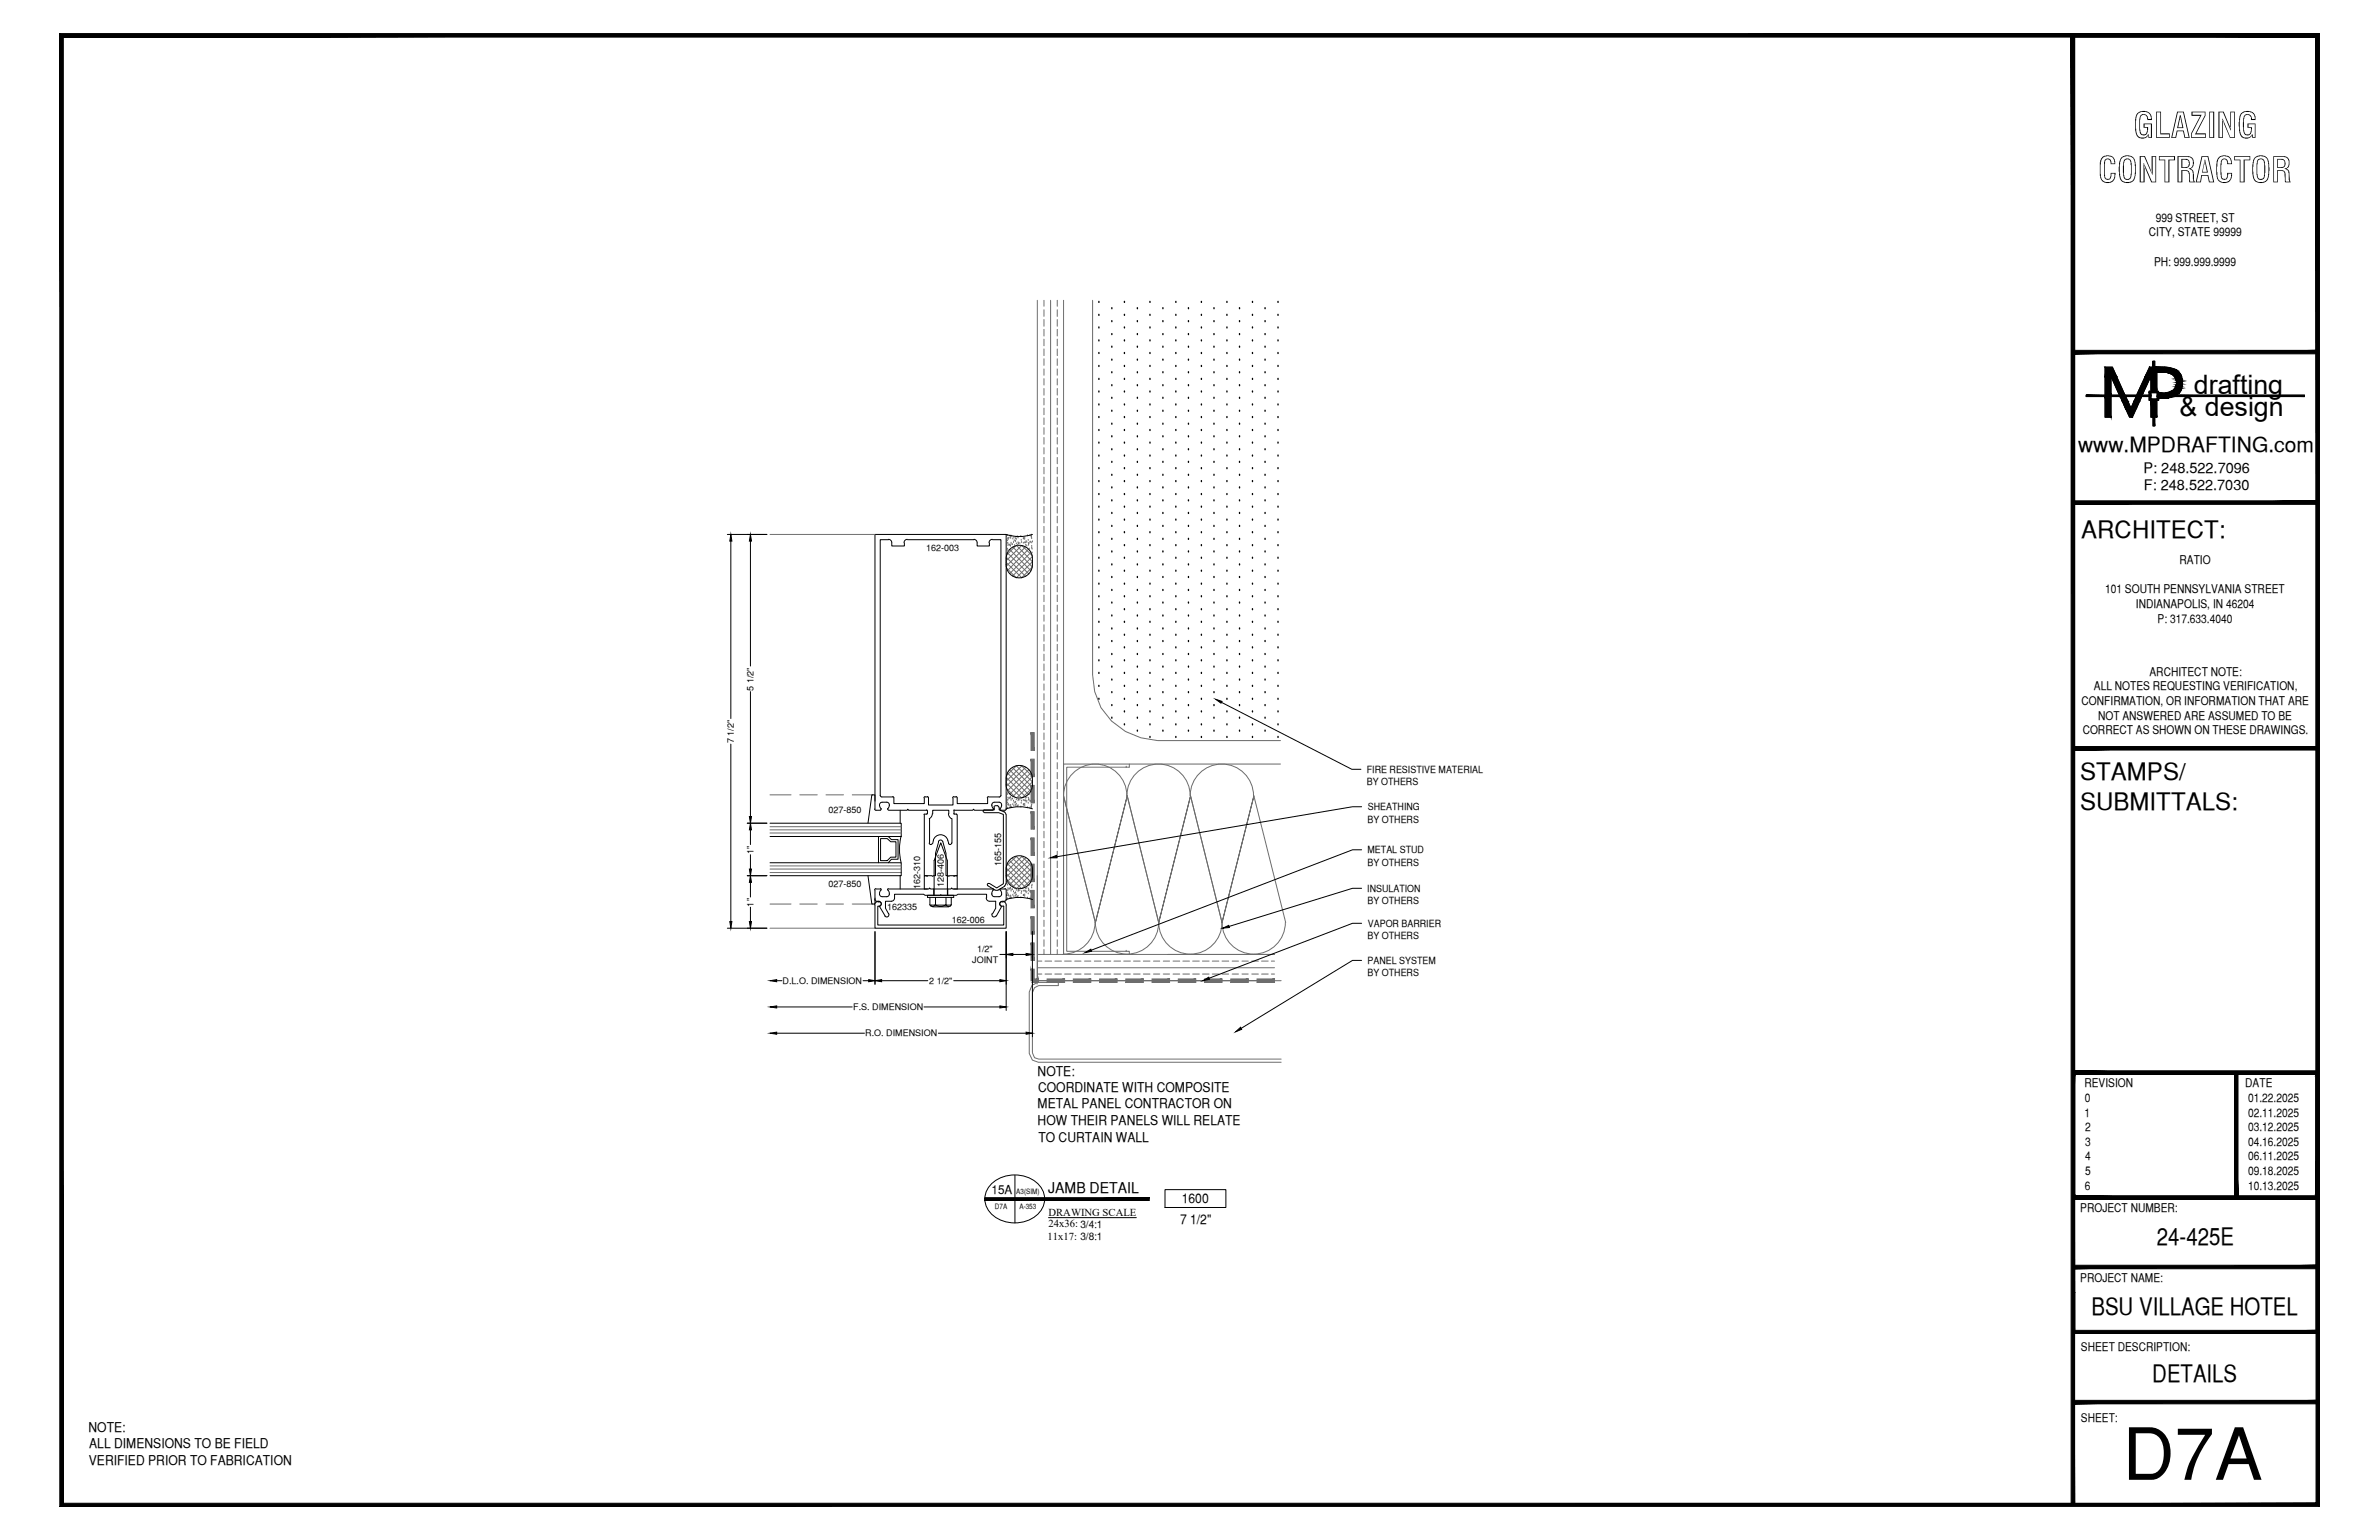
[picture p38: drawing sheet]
<svg xmlns="http://www.w3.org/2000/svg" width="432mm" height="279mm" viewBox="0 0 432 279" stroke-linecap="round" stroke-linejoin="round" font-family="sans-serif">
<defs><g id="words">
<text font-size="13.1" x="385.3" y="268.5">D7A</text>
<g font-size="6.3">
<text x="387.2" y="25">GLAZING</text>
<text x="380.8" y="33.1">CONTRACTOR</text>
</g>
<g font-size="4.9">
<text x="398.2" y="71.5">drafting</text>
<text x="395.6" y="75.5">&amp; design</text>
</g>
<g font-size="4.4">
<text x="377.8" y="97.5">ARCHITECT:</text>
<text x="377.6" y="141.5">STAMPS/</text>
<text x="377.6" y="146.9">SUBMITTALS:</text>
<text x="391.5" y="225.8">24-425E</text>
<text x="379.6" y="238.5">BSU VILLAGE HOTEL</text>
<text x="390.7" y="250.7">DETAILS</text>
</g>
<text font-size="3.8" x="377.2" y="82">www.MPDRAFTING.com</text>
<text font-size="2.7" x="190.2" y="216.4">JAMB DETAIL</text>
<g font-size="2.6">
<text x="389.1" y="85.8">P: 248.522.7096</text>
<text x="389.1" y="89">F: 248.522.7030</text>
</g>
<g font-size="2.4">
<text x="188.3" y="195.1">NOTE:</text>
<text x="188.3" y="201.1">METAL PANEL CONTRACTOR ON</text>
<text x="188.4" y="198.1">COORDINATE WITH COMPOSITE</text>
<text x="188.3" y="204.2">HOW THEIR PANELS WILL RELATE</text>
<text x="188.5" y="207.1">TO CURTAIN WALL</text>
<text x="214.5" y="218.3">1600</text>
<text x="214.2" y="222.1">7 1/2&quot;</text>
<text x="16.1" y="259.8">NOTE:</text>
<text x="16.2" y="262.8">ALL DIMENSIONS TO BE FIELD</text>
<text x="16.1" y="265.7">VERIFIED PRIOR TO FABRICATION</text>
</g>
<g font-size="2.2">
<text x="391.3" y="40.2">999 STREET, ST</text>
<text x="390" y="42.9">CITY, STATE 99999</text>
<text x="391" y="48.2">PH: 999.999.9999</text>
<text x="382.1" y="107.6">101 SOUTH PENNSYLVANIA STREET</text>
<text x="395.6" y="102.3">RATIO</text>
<text x="387.7" y="110.3">INDIANAPOLIS, IN 46204</text>
<text x="391.6" y="113">P: 317.633.4040</text>
<text x="380" y="125.2">ALL NOTES REQUESTING VERIFICATION,</text>
<text x="390.1" y="122.6">ARCHITECT NOTE:</text>
<text x="377.8" y="127.9">CONFIRMATION, OR INFORMATION THAT ARE</text>
<text x="380.8" y="130.6">NOT ANSWERED ARE ASSUMED TO BE</text>
<text x="378" y="133.2">CORRECT AS SHOWN ON THESE DRAWINGS.</text>
<text x="378.3" y="197.3">REVISION</text>
<text x="407.5" y="197.3">DATE</text>
<text x="378.3" y="202.6">1</text>
<text x="378.4" y="200">0</text>
<text x="408" y="200">01.22.2025</text>
<text x="408" y="202.6">02.11.2025</text>
<text x="378.5" y="205.2">2</text>
<text x="378.5" y="207.9">3</text>
<text x="408" y="205.2">03.12.2025</text>
<text x="408" y="207.9">04.16.2025</text>
<text x="378.4" y="215.8">6</text>
<text x="378.5" y="210.5">4</text>
<text x="378.5" y="213.2">5</text>
<text x="408" y="210.5">06.11.2025</text>
<text x="408" y="213.2">09.18.2025</text>
<text x="408" y="215.8">10.13.2025</text>
<text x="180" y="216.5">15A</text>
<text x="377.6" y="219.9">PROJECT NUMBER:</text>
<text x="377.6" y="232.5">PROJECT NAME:</text>
<text x="377.7" y="245.2">SHEET DESCRIPTION:</text>
<text x="377.7" y="257.9">SHEET:</text>
</g>
<g font-size="1.9">
<text x="190.3" y="220.5">DRAWING SCALE</text>
<text x="190.1" y="224.9">11x17: 3/8:1</text>
<text x="190.3" y="222.7">24x36: 3/4:1</text>
</g>
<g font-size="1.8">
<text x="248.1" y="140.3">FIRE RESISTIVE MATERIAL</text>
<text x="248.1" y="142.4">BY OTHERS</text>
<text x="248.2" y="149.2">BY OTHERS</text>
<text x="248.3" y="147">SHEATHING</text>
<text x="248.2" y="154.8">METAL STUD</text>
<text x="248.2" y="161.8">INSULATION</text>
<text x="248.2" y="157">BY OTHERS</text>
<text x="248.2" y="164">BY OTHERS</text>
<text x="248.2" y="170.4">BY OTHERS</text>
<text x="248.3" y="168.1">VAPOR BARRIER</text>
<text x="248.2" y="174.9">PANEL SYSTEM</text>
<text x="248.2" y="177.1">BY OTHERS</text>
</g>
<g font-size="1.6">
<text x="168.1" y="99.9">162-003</text>
<text x="136.8" y="125.3" transform="rotate(-90 136.8 125.3)">5 1/2&quot;</text>
<text x="133.2" y="134.8" transform="rotate(-90 133.2 134.8)">7 1/2&quot;</text>
<text x="150.4" y="147.5">027-850</text>
<text x="136.8" y="154.9" transform="rotate(-90 136.8 154.9)">1&quot;</text>
<text x="150.4" y="161">027-850</text>
<text x="167" y="161.2" transform="rotate(-90 167 161.2)">162-310</text>
<text x="171.3" y="161" transform="rotate(-90 171.3 161)">128-406</text>
<text x="181.7" y="157.1" transform="rotate(-90 181.7 157.1)">165-155</text>
<text x="136.8" y="164.5" transform="rotate(-90 136.8 164.5)">1&quot;</text>
<text x="161" y="165.1">162335</text>
<text x="172.8" y="167.4">162-006</text>
<text x="177.4" y="172.8">1/2&quot;</text>
<text x="142" y="178.5">D.L.O. DIMENSION</text>
<text x="168.7" y="178.5">2 1/2&quot;</text>
<text x="176.5" y="174.8">JOINT</text>
<text x="154.9" y="183.3">F.S. DIMENSION</text>
<text x="157" y="188">R.O. DIMENSION</text>
</g>
<g font-size="1.3">
<text x="180.6" y="219.4">D7A</text>
<text x="184.5" y="216.5">A3(SIM)</text>
<text x="185" y="219.4">A-353</text>
</g>
</g></defs>
<!-- layer: SURROUNDING CONDITIONS -->
<g fill="none" stroke="#6c6c6c" stroke-width=".18">
<path d="M188.3 54.5v123.4h43M189.5 54.5v1.1M189.5 56.2v1.2M189.5 58v1.2M189.5 59.8v1.2M190.7 54.5v118.7M191.9 54.5v1.1M191.9 56.2v1.2M191.9 58v1.2M191.9 59.8v1.2M193 54.5v118.7M198.3 54.5v67.9a11.9 11.9 0 0 0 11.8 12h22.3"/>
<path d="M189.5 61.5v1.2M189.5 63.3v1.2M189.5 65.1v1.2M189.5 66.9v1.2M189.5 68.7v1.1M189.5 70.5v1.2M189.5 72.3v1.2M189.5 74v1.2M189.5 75.8v1.2M189.5 77.6v1.2M189.5 79.4v1.2M191.9 61.5v1.2"/>
<path d="M191.9 63.3v1.2M191.9 65.1v1.2M191.9 66.9v1.2M191.9 68.7v1.1M191.9 70.5v1.2M191.9 72.3v1.2M191.9 74v1.2M191.9 75.8v1.2M191.9 77.6v1.2M191.9 79.4v1.2M183.3 99.7l3.8 3.9M183.8 99.3l3.6 3.6-2 1.9"/>
<path d="M184.3 99.1l-1.5 1.5M184.5 99l2.9 2.9-2.9 2.9-1.8-1.7M185.4 99l-2.8 2.7M185.5 99l1.9 1.8M186.1 99.3l-3.5 3.4M186.7 99.6l-3.8 3.9M189.5 81.2v1.2M189.5 83v1.1M189.5 84.8v1.2M189.5 86.6v1.2M189.5 88.3v1.2M189.5 90.1v1.2"/>
<path d="M189.5 91.9v1.2M189.5 93.7v1.2M189.5 95.5v1.1M189.5 97.3v1.1M189.5 99.1v1.2M191.9 81.2v1.2M191.9 83v1.1M191.9 84.8v1.2M191.9 86.6v1.2M191.9 88.3v1.2M191.9 90.1v1.2M191.9 91.9v1.2"/>
<path d="M191.9 93.7v1.2M191.9 95.5v1.1M191.9 97.3v1.1M191.9 99.1v1.2M182.6 101.1l3.6 3.5M182.6 102l2.9 2.8M182.9 100.3l3.9 3.8M187.1 100.2l-3.8 3.9M187.4 101l-3.6 3.5M189.5 100.8v1.2M189.5 102.6v1.2M189.5 104.4v1.2"/>
<path d="M189.5 106.2v1.2M189.5 107.9v1.3M189.5 109.8v1.1M189.5 111.6v1.1M189.5 113.3v1.3M189.5 115.1v1.2M189.5 116.9v1.2M189.5 118.7v1.2M191.9 100.8v1.2M191.9 102.6v1.2M191.9 104.4v1.2M191.9 106.2v1.2"/>
<path d="M191.9 107.9v1.3M191.9 109.8v1.1M191.9 111.6v1.1M191.9 113.3v1.3M191.9 115.1v1.2M191.9 116.9v1.2M191.9 118.7v1.2M183.3 139.7l3.8 3.9M183.8 139.3l3.6 3.5M185.4 138.9l2 1.9M185.5 138.9l-2.9 2.8M186.2 139.2l-3.6 3.5"/>
<path d="M186.8 139.6l-3.9 3.8M189.5 120.5v1.2M189.5 122.2v1.2M189.5 124.1v1.1M189.5 125.9v1.1M189.5 127.6v1.2M189.5 129.4v1.2M189.5 131.2v1.2M189.5 133v1.2M189.5 134.7v1.3M189.5 136.5v1.2M189.5 138.4v1.1"/>
<path d="M191.9 120.5v1.2M191.9 122.2v1.2M191.9 124.1v1.1M191.9 125.9v1.1M191.9 127.6v1.2M191.9 129.4v1.2M191.9 131.2v1.2M191.9 133v1.2M191.9 134.7v1.3M191.9 136.5v1.2M191.9 138.4v1.1M204.4 139.2h.6v-.6h-12v34.6h12v-.6h-.6"/>
<path d="M204.4 139.2h-10.8v33.4h10.8M204.4 139.2h.1M205 138.6h27.4M182.6 141l3.5 3.5M182.6 142l2.8 2.8M182.6 157.5l3.5 3.5M182.6 158.5l2.8 2.7M182.7 140.7l1.8-1.8 2.9 3-2.9 2.9M182.7 157.1l1.8-1.7 2.9 2.9-2.9 2.9M182.8 143.1l1.5 1.6M182.8 159.6l1.5 1.6M182.9 140.3l3.8 3.8"/>
<path d="M182.9 156.7l3.8 3.9M183.3 156.1l3.8 3.9M183.8 155.7l3.6 3.6M185.4 155.3l2 2M185.5 155.4l-2.9 2.8M186.2 155.6l-3.6 3.5M186.8 156l-3.9 3.9M187.1 140.2l-3.8 3.9M187.1 156.6l-3.8 3.9M187.4 142.9l-1.9 1.9M187.4 140.9l-3.6 3.6M187.4 159.4l-1.9 1.8"/>
<path d="M187.4 157.4l-3.6 3.5M188.3 158.9v19h44.2M189.5 140.1v1.2M189.5 141.9v1.2M189.5 143.7v1.2M189.5 145.5v1.2M189.5 147.3v1.2M189.5 149v1.2M189.5 150.8v1.2M189.5 152.7v1.1M189.5 154.4v1.2M189.5 156.2v1.2"/>
<path d="M189.5 158v1.2M189.5 159.8v1.2M191.9 140.1v1.2M191.9 141.9v1.2M191.9 143.7v1.2M191.9 145.5v1.2M191.9 147.3v1.2M191.9 149v1.2M191.9 150.8v1.2M191.9 152.7v1.1M191.9 154.4v1.2M191.9 156.2v1.2"/>
<path d="M191.9 158v1.2M191.9 159.8v1.2M204.6 144.4l5.7 23M216.1 144.4l5.7 23M227.5 144.4a5.7 5.7 0 0 0-5.7-5.8 5.7 5.7 0 0 0-5.8 5.8 5.7 5.7 0 0 0-5.7-5.8 5.7 5.7 0 0 0-5.8 5.8 5.7 5.7 0 0 0-5.7-5.8 5.7 5.7 0 0 0-5.8 5.8l5.8 23M227.6 144.4l5.8 23M188.3 175.6h43M188.3 176.7h.8M188.3 174.4h.8M188.3 173.2h43M189.5 161.5v1.3M189.5 163.3v1.2"/>
<path d="M189.5 165.1v1.2M189.5 166.9v1.2M189.5 168.7v1.2M189.5 170.5v1.2M189.5 172.3v.9M189.7 176.7h1.2M189.7 174.4h1.2M191.5 176.7h1.2M191.5 174.4h1.2M191.9 161.5v1.3M191.9 163.3v1.2M191.9 165.1v1.2"/>
<path d="M191.9 166.9v1.2M191.9 168.7v1.2M191.9 170.5v1.2M191.9 172.3v.9M193.2 176.7h1.2M193.2 174.4h1.2M195.1 176.7h1.1M195.1 174.4h1.1M196.8 176.7h1.2M196.8 174.4h1.2M198.6 176.7h1.2M198.6 174.4h1.2"/>
<path d="M198.8 167.4a5.7 5.7 0 0 1-5.8 5.7M198.8 167.4l5.8-23-5.8 23M198.8 167.4a5.7 5.7 0 0 0 5.8 5.7 5.7 5.7 0 0 0 5.7-5.7 5.7 5.7 0 0 0 5.8 5.7 5.7 5.7 0 0 0 5.7-5.7 5.7 5.7 0 0 0 5.8 5.7 5.7 5.7 0 0 0 5.7-5.7M200.4 176.7h1.2M200.4 174.4h1.2M202.2 176.7h1.2M202.2 174.4h1.2M204 176.7h1.2M204 174.4h1.2M204.4 172.6h.1M205.7 176.7h1.2M205.7 174.4h1.2"/>
<path d="M207.5 176.7h1.2M207.5 174.4h1.2M209.4 176.7h1.1M209.4 174.4h1.1M210.3 167.4l5.8-23-5.8 23M211.1 176.7h1.2M211.1 174.4h1.2M212.9 176.7h1.2M212.9 174.4h1.2M214.7 176.7h1.2M214.7 174.4h1.2M216.5 176.7h1.2"/>
<path d="M216.5 174.4h1.2M218.2 176.7h1.3M218.2 174.4h1.3M220 176.7h1.2M220 174.4h1.2M221.8 167.4l5.8-23-5.8 23M221.8 176.7h1.2M221.8 174.4h1.2M223.6 176.7h1.2M223.6 174.4h1.2M225.4 176.7h1.2M225.4 174.4h1.2"/>
<path d="M227.2 176.7h1.2M227.2 174.4h1.2M229 176.7h1.2M229 174.4h1.2M230.8 176.7h.5M230.8 174.4h.5M231.3 177.9h.1M231.3 177.6v.6M232.5 192.2h-44l-.7-.3-.4-.9v-10.9l.4-.9 .7-.4h3.6v-.6h-3.7l-1.1 .6-.5 1.2v11.1l.6 1.2 1.1 .4h44"/>
</g>
<g fill="#6c6c6c" stroke="#6c6c6c" stroke-width=".18">
<path d="M187.1 132.9l.6 3.2v-3.2zM187.1 132.9l.6 3.2h-.6z"/>
<path d="M187.1 137.7l.6 3.2v-3.2zM187.1 137.7l.6 3.2h-.6z"/>
<path d="M187.1 142.5l.6 3.2v-3.2zM187.1 142.5l.6 3.2h-.6z"/>
<path d="M187.1 147.3l.6 3.1v-3.1zM187.1 147.3l.6 3.1h-.6z"/>
<path d="M187.1 152l.6 3.2v-3.2zM187.1 152l.6 3.2h-.6z"/>
<path d="M187.1 156.8l.6 3.2v-3.2zM187.1 156.8l.6 3.2h-.6z"/>
<path d="M187.1 161.5l.6 3.2v-3.2zM187.1 161.5l.6 3.2h-.6z"/>
<path d="M187.1 166.3l.6 3.2v-3.2zM187.1 166.3l.6 3.2h-.6z"/>
<path d="M187.1 171.1l.6 3.1v-3.1zM187.1 171.1l.6 3.1h-.6z"/>
<path d="M187.1 175.8l.6 2.1v-2.1zM187.1 175.8l.6 2.1h-.6z"/>
<path d="M187.4 177.6v.6l.9-.6zM187.4 178.2l.9-.6v.6zM188.3 177.6v.6l.2-.6zM188.5 177.6v.6h-.2z"/>
<path d="M190.1 177.6v.6l3.1-.6zM190.1 178.2l3.1-.6v.6z"/>
<path d="M194.8 177.6v.6l3.2-.6zM194.8 178.2l3.2-.6v.6z"/>
<path d="M199.6 177.6v.6l3.2-.6zM199.6 178.2l3.2-.6v.6z"/>
<path d="M204.3 177.6v.6l3.2-.6zM204.3 178.2l3.2-.6v.6z"/>
<path d="M209.1 177.6v.6l3.2-.6zM209.1 178.2l3.2-.6v.6z"/>
<path d="M213.9 177.6v.6l3.1-.6zM213.9 178.2l3.1-.6v.6z"/>
<path d="M218.6 177.6v.6l3.2-.6zM218.6 178.2l3.2-.6v.6z"/>
<path d="M223.4 177.6v.6l3.2-.6zM223.4 178.2l3.2-.6v.6z"/>
<path d="M228.2 177.6v.6l3.1-.6zM228.2 178.2l3.1-.6v.6z"/>
</g>
<!-- layer: NOTES -->
<g fill="#fff" stroke="#fff" stroke-width=".18">
<path d="M247.7 172.9v4.8l13.4-4.8zM247.7 177.7l13.4-4.8v4.8z"/>
<path d="M247.6 138.2v4.9l24.9-4.9zM247.6 143.1l24.9-4.9v4.9z"/>
<path d="M247.7 159.8v4.9l12.4-4.9zM247.7 164.7l12.4-4.9v4.9z"/>
<path d="M247.7 152.8v4.9l16.5-4.9zM247.7 157.7l16.5-4.9v4.9z"/>
<path d="M247.7 166.2v4.9l14.5-4.9zM247.7 171.1l14.5-4.9v4.9z"/>
<path d="M247.7 145v4.9l16.5-4.9zM247.7 149.9l16.5-4.9v4.9z"/>
</g>
<path d="M220.7 126.9l1.1 .4-.2 .3zM190.6 155.6l1.2-.4v.4zM196.9 172.8l1.1-.6 .1 .4zM218.3 177.9l1.1-.6 .1 .4zM221.9 168.4l1.1-.5 .1 .4zM224.3 187.2l.9-.8 .2 .4z" fill="#000" stroke="#000" stroke-width=".18"/>
<path d="M221.7 127.4l23.7 12.2h1.6M247.1 154.2h-1.6l-47.4 18.2M247.1 146.4h-1.6l-53.7 9M247.1 174.2h-1.6l-20.2 12.4M247.1 161.2h-1.6l-22.4 6.9M247.1 167.5h-1.6l-26 10M211.5 215.8h11v3.3h-11z" fill="none" stroke="#000" stroke-width=".18"/>
<!-- layer: COMPONENTS -->
<g fill="none" stroke="#000" stroke-width=".18">
<path d="M161.3 97.9a.6 .6 0 0 1 .6 .6v.6h2.2v-.6M161.3 97.9h-1.5v46.4M164.7 97.9a.6 .6 0 0 0-.6 .6M164.7 97.9h12.1M176.8 97.9a.6 .6 0 0 1 .6 .6v.6h2.2v-.6M180.1 97.9a.6 .6 0 0 0-.6 .6M180.1 97.9h1.6v46.4M158.7 146.8l.3 .2M158.8 146.8v-49.8h23.8v49.8l-.2 .2M159 147h.8M159.6 146.1l.3 .6M159.8 144.3l.3 .3"/>
<path d="M159.9 146.7v.1l-.1 .1M160.1 144.6h2M160.9 145.5l.3 .1 .2 .4M161 145.5l-1.1 .1-.3 .4M161.1 146.7v.1l.2 .1M161.3 147h3.4l.1-.2 .1 .2h3.3M161.4 146.1l-.2 .6M162 144.5l.2 .2M162.2 144.8v1h5.6v-1M167.8 147.8v11.1h.3l.2 .1 .1-.1h.7l.2 .1 .1-.1h.4v-4.1l.6-2.1M167.8 147.7l-.1 .1M167.8 147.7h.4"/>
<path d="M167.9 144.5l-.2 .2M168 144.6h.3M168.2 146.9l.1 .1M168.3 147.6l-.1 .1M168.3 144.5l.2 .2M168.3 147.1v.5M168.5 144.8v1.2h4.5v-1.2M168.7 152.9l.2 .3 .3-.2M168.7 148.5v4.5M169.2 147.6a1.05 1.05 0 0 1-.5 .9M169.3 147.6v-.6h2.9v.6M169.4 152.5a1.37 1.37 0 0 1 1.3-1.1 1.37 1.37 0 0 1 1.3 1.1l.2 .5"/>
<path d="M169.4 152.5l-.1 .5M170.3 152.7a.41 .41 0 0 1 .4-.3 .41 .41 0 0 1 .4 .3M172.1 147.6a1.05 1.05 0 0 0 .6 .9M172.7 152.9l-.2 .3-.3-.2M172.8 148.5v4.5M173.1 147.6l.1 .1M173.1 144.5l-.2 .2M173.2 147.1v.5M173.2 144.6h.3M173.2 146.9l-.1 .1M173.2 147h3.3l.2-.2 .1 .2h3.4M173.2 147.7h.4"/>
<path d="M173.5 144.5l.2 .2M173.6 147.7l.1 .1M173.7 147.8v11.1l-.5 .1-.2-.1h-.7l-.1 .1-.1-.1h-.4v-4.1l-.6-2.1M173.7 144.8v1h5.6v-1M179.4 144.5l-.2 .2M179.5 144.6h1.9M180 146.1l.3 .6M180.3 146.7v.1l-.1 .1M180.5 145.5l-.4 .3-.1 .2M180.5 145.5h.9M181.3 145.5l.3 .1 .2 .4M181.5 146.7v.1l.1 .1"/>
<path d="M181.7 147h.7M181.7 144.3l-.3 .3M181.8 146.1l-.3 .6M158.8 164.2v4.2h23.8v-4.2M159.4 163.6a.6 .6 0 0 0-.7 .6M159.4 163.6h.2M159.5 163.6a.41 .41 0 0 1 .5 .4 .41 .41 0 0 1-.5 .4M159.6 164.4h-.3v3.4h22.9v-3.4h-.3M167.8 161.3h.5M173.1 161.3h.6M181.8 163.6a.41 .41 0 0 0-.4 .4 .41 .41 0 0 0 .4 .4M181.9 163.6h.2"/>
<path d="M182 163.6a.6 .6 0 0 1 .6 .6"/>
</g>
<!-- layer: LIGHT_1 -->
<path d="M139.8 97h19M139.8 144.2h3.8M145.2 144.2h3.1M149.9 144.2h3.2M154.7 144.2h3.7M139.8 168.4h19M139.8 164h3.8M145.2 164h3.1M149.9 164h3.2M154.7 164h3.7" fill="none" stroke="#6c6c6c" stroke-width=".18"/>
<!-- layer: FASTENERS -->
<path d="M168.3 162.4h4.8v.4h-4.8zM168.8 164.1a.54 .54 0 0 0 .5 .4 .54 .54 0 0 0 .5-.4 1.52 1.52 0 0 0 1.9 0 .54 .54 0 0 0 .5 .4 .54 .54 0 0 0 .5-.4M168.8 162.8v1.3M169 164.4v-.2h3.5v.2M169.3 164.5h2.9M169.5 161.3v1.1M169.5 162.4v-6.3l1.3-3.2 1.2 3.2v6.3M169.8 162.8v1.3M171.7 162.8v1.3M172 161.3v1.1M172.7 162.8v1.3" fill="none" stroke="#000" stroke-width=".18"/>
<!-- layer: GASKETS -->
<path d="M157.5 158.9l.7 5.1h.6v-1.1M158.8 145.4v-1.2h-.6l-.7 5.2M163.4 147v2.4M163.4 158.9v2.4M168.3 158.9h-.5v2.4M173.1 158.9h.6v2.4" fill="none" stroke="#000" stroke-width=".18"/>
<!-- layer: GLASS -->
<path d="M139.8 149.4h23.8v2.4h-23.8M139.8 156.5h23.8v2.4h-23.8M163.6 151.7l-.3 2v1.4l.3 1.4" fill="none" stroke="#000" stroke-width=".18"/>
<path d="M139.8 158.3h23.8M139.8 151.1h23.8M139.8 157.1h23.8M139.8 157.7h23.8M139.8 150h23.8M139.8 150.6h23.8" fill="none" stroke="#6c6c6c" stroke-width=".18"/>
<!-- layer: MEDIUM_1 -->
<g fill="none" stroke="#000" stroke-width=".18">
<path d="M182.6 97l1.4 .3h1.4l2-.3M182.6 102.5a3.1 3.1 0 0 1 .9-3 2.38 2.38 0 0 1 2.5-.3 2.38 2.38 0 0 1 1.4 2.1v1.2M182.6 102.5a2.38 2.38 0 0 0 2.4 2.3 2.38 2.38 0 0 0 2.4-2.3M159.4 151.8v4.7M159.8 152.1h1.2l.7 .6h.9v2.8h-.9l-.7 .6h-1.2zM161.2 151.8l.6 .5h1.2v3.6h-1.2l-.6 .6M182.6 146.7l1.4-.3h1.4l2 .3M182.6 157.7a3.1 3.1 0 0 0 .9 3 2.38 2.38 0 0 0 2.5 .3 2.38 2.38 0 0 0 1.4-2.2v-1.1M182.6 141.3v1.1M182.6 141.3a2.38 2.38 0 0 1 2.4-2.4 2.38 2.38 0 0 1 2.4 2.4M182.6 142.4a2.38 2.38 0 0 0 2.4 2.4 2.38 2.38 0 0 0 2.4-2.4M182.6 157.6a2.38 2.38 0 0 1 2.4-2.3 2.38 2.38 0 0 1 2.4 2.3"/>
<path d="M187.4 141.3v1.1M182.6 163.2l2.1-.4 1.3 .1 1.4 .3"/>
</g>
<!-- layer: DIM -->
<g fill="none" stroke="#000" stroke-width=".18">
<path d="M132 97h7.2M132.7 98.2v32.2M136.2 98.2v22.6M132.7 135v32.2M136.2 125.5v22.6M135.6 149.4h3.6M135.6 158.9h3.6M136.2 150.6v2.6M136.2 155.1v2.6M132 168.4h7.2M136.2 160.1v2.7M136.2 164.6v2.6"/>
<path d="M141 177.9h.9M156.7 177.9h1M158.8 169v9.6M160 177.9h8.4M173.1 177.9h8.4M181.5 173.2h1.1M182.6 169v14.3M183.8 173.2h2.4M187.4 169v19.1M141 182.7h13.7M141 187.5h15.9M167.7 182.7h13.8"/>
<path d="M170.3 187.5h15.9"/>
</g>
<g fill="#000" stroke="#000" stroke-width=".18">
<path d="M132.7 97l.1 1.2h-.3zM136.2 97l.2 1.2h-.4zM136 148.1h.4l-.2 1.3zM136.2 149.4l.2 1.2h-.4zM136 157.7h.4l-.2 1.2zM132.5 167.2h.3l-.1 1.2zM136 167.2h.4l-.2 1.2zM136.2 158.9l.2 1.2h-.4zM139.8 177.9l1.2-.2v.4zM157.7 177.7l1.1 .2-1.1 .2zM158.8 177.9l1.2-.2v.4zM181.5 177.7l1.1 .2-1.1 .2z"/>
<path d="M182.6 173.2l1.2-.2v.4zM186.2 173l1.2 .2-1.2 .2zM139.8 182.7l1.2-.2v.4zM139.8 187.5l1.2-.2v.3zM181.5 182.5l1.1 .2-1.1 .2zM186.2 187.3l1.2 .2-1.2 .1z"/>
</g>
<!-- layer: LIGHT_2 -->
<g fill="none" stroke="#6c6c6c" stroke-width=".18">
<path d="M182.7 97.7h.1M182.8 97.7h.1M182.8 98.6h.1M182.9 98.1h.1M182.9 97.2h.1M182.9 99.6h.1M182.9 99.9h.1M182.9 99h.1M182.9 98.6h.1M183 97.9h.1M183.1 97.7h.1M183.1 98.9h.1"/>
<path d="M183.2 98.9h.1M183.3 97.6h.1M183.3 97.2h.1M183.4 99.1h.1M183.4 97.3h.1M183.5 97.7h.1M183.5 98.6h.1M183.5 98.8h.1M183.6 97.3h.1M183.8 98.8h.1M183.8 97.8h.1M184 98.4h.1"/>
<path d="M184 97.5h.1M184.1 98.1h.1M184.1 99h.1M184.3 97.7h.1M184.3 98.2h.1M184.4 97.5h.1M184.5 98.7h.1M184.5 97.9h.1M184.7 97.4h.1M184.7 98.9h.1M184.8 98.5h.1M184.8 97.6h.1"/>
<path d="M184.8 98.7h.1M185.1 98.6h.1M185.3 97.3h.1M185.4 98h.1M185.4 98.4h.1M185.7 98.6h.1M185.7 97.7h.1M185.8 97.7h.1M185.8 97.8h.1M186 97.6h.1M186 98.5h.1M186 97.9h.1"/>
<path d="M186.1 98.5h.1M186.2 98.9h.1M186.2 98.2h.1M186.4 98.4h.1M186.4 99.1h.1M186.5 97.2h.1M186.6 98h.1M186.7 98.9h.1M186.7 98.6h.1M186.8 98.7h.1M186.8 99.6h.1M186.9 97.2h.1"/>
<path d="M186.9 98.4h.1M187 98.4h.1M187.1 97.3h.1M187.2 97.6h.1M187.2 97.1h.1M187.2 97.4h.1M187.3 98.5h.1M187.3 99.4h.1M187.3 97.7h.1M187.3 99.1h.1M187.3 99.6h.1M187.4 98.3h.1"/>
<path d="M182.7 100.1h.1M182.9 100.1h.1M187.3 100.3h.1M182.7 143.6h.1M182.7 146.1h.1M182.8 146h.1M182.8 145.2h.1M182.9 145.7h.1M182.9 146.6h.1M182.9 144.1h.1M182.9 143.9h.1M182.9 144.8h.1"/>
<path d="M182.9 143.6h.1M182.9 145.2h.1M183 145.9h.1M183.1 146.1h.1M183.1 144.9h.1M183.2 144.8h.1M183.3 146.2h.1M183.3 146.6h.1M183.4 144.7h.1M183.4 146.4h.1M183.5 146.1h.1M183.5 145.2h.1"/>
<path d="M183.5 145h.1M183.6 146.5h.1M183.8 145h.1M183.8 146h.1M184 145.4h.1M184 146.2h.1M184.1 145.7h.1M184.1 144.8h.1M184.3 146h.1M184.3 145.6h.1M184.3 145.5h.1M184.4 146.3h.1"/>
<path d="M184.5 145.1h.1M184.5 145.9h.1M184.7 146.3h.1M184.7 144.8h.1M184.8 145.3h.1M184.8 146.2h.1M184.8 145.1h.1M185.1 145.2h.1M185.3 146.4h.1M185.4 145.7h.1M185.4 145.4h.1M185.7 145.2h.1"/>
<path d="M185.7 146h.1M185.8 146h.1M186 146.2h.1M186 145.3h.1M186 145.9h.1M186.1 145.3h.1M186.2 144.8h.1M186.2 145.5h.1M186.4 145.4h.1M186.4 144.7h.1M186.5 146.6h.1M186.6 145.7h.1"/>
<path d="M186.7 144.8h.1M186.7 145.2h.1M186.8 145.1h.1M186.8 144.1h.1M186.9 146.6h.1M186.9 145.4h.1M187 145.4h.1M187.1 146.5h.1M187.2 146.2h.1M187.2 146.7h.1M187.2 146.4h.1M187.3 145.3h.1"/>
<path d="M187.3 144.3h.1M187.3 146h.1M187.3 144.7h.1M187.3 143.4h.1M187.3 144.1h.1M187.3 159.9h.1M187.4 145.5h.1M182.7 160.1h.1M182.7 162.5h.1M182.8 162.5h.1M182.8 161.7h.1M182.9 162.1h.1"/>
<path d="M182.9 163.1h.1M182.9 160.6h.1M182.9 160.3h.1M182.9 161.2h.1M182.9 160.1h.1M182.9 161.5h.1M183 162.4h.1M183.1 162.6h.1M183.1 161.4h.1M183.2 161.3h.1M183.3 162.6h.1M183.3 162.9h.1"/>
<path d="M183.4 161.2h.1M183.4 162.9h.1M183.5 162.6h.1M183.5 161.7h.1M183.5 161.4h.1M183.6 162.9h.1M183.8 161.4h.1M183.8 162.4h.1M184 161.8h.1M184 162.7h.1M184.1 162.1h.1M184.1 161.2h.1"/>
<path d="M184.3 162.5h.1M184.3 162.1h.1M184.3 162h.1M184.4 162.8h.1M184.5 161.5h.1M184.5 162.4h.1M184.7 162.8h.1M184.7 161.3h.1M184.8 161.7h.1M184.8 162.6h.1M184.8 161.5h.1M185.1 161.6h.1"/>
<path d="M185.3 162.9h.1M185.4 162.1h.1M185.4 161.8h.1M185.7 161.7h.1M185.7 162.5h.1M185.8 162.5h.1M185.8 162.4h.1M186 162.6h.1M186 161.7h.1M186 162.4h.1M186.1 161.7h.1M186.2 161.3h.1"/>
<path d="M186.2 162h.1M186.4 161.8h.1M186.4 161.2h.1M186.5 162.9h.1M186.6 162.2h.1M186.7 161.3h.1M186.7 161.6h.1M186.8 161.5h.1M186.8 160.6h.1M186.9 163.1h.1M186.9 161.8h.1M187 161.9h.1"/>
<path d="M187.1 162.9h.1M187.2 162.6h.1M187.2 163.1h.1M187.2 162.8h.1M187.3 161.7h.1M187.3 160.8h.1M187.3 162.5h.1M187.3 161.1h.1M187.3 160.6h.1M187.4 161.9h.1"/>
</g>
<!-- layer: SYMBOLS -->
<path d="M178.8 217.3v.5l29.8-.5zM178.8 217.8l29.8-.5v.5z" fill="#000" stroke="#000" stroke-width=".18"/>
<path d="M180 214.7a6.3 6.3 0 0 1 8.9 .6 3.9 3.9 0 0 1-2 6 6 6 0 0 1-7.8-2.3 3.7 3.7 0 0 1 .9-4.3zM184.2 213.2v8.7" fill="none" stroke="#000" stroke-width=".18"/>
<!-- layer: MEDIUM_2 -->
<path d="M190.3 220.9h15.9" fill="none" stroke="#000" stroke-width=".18"/>
<!-- layer: COMPONENTS2 -->
<g fill="none" stroke="#000" stroke-width=".18">
<path d="M178.7 146.9l-.3 .3 .3 .2M178.7 147.4h2.6l.8 .4v12.5l-1.2 .8-1.3-.8M180.5 146.5v.4h-1.8M180.7 146.2l-.3 .3M180.7 146.2h.3M181 146.2l.3 .3M181.4 146.5v.4l.9 .4M182.2 147.3l.4 .4M182.6 147.8v12.5M158.8 161.5v1.8M158.8 163.2l.3 .3M159 161.2l-.3 .2"/>
<path d="M159 161.3h.8M159.1 163.5a.61 .61 0 0 1 .9 .4l-.2 .4-.2 .1 1.1 1.8M159.6 162.1a.49 .49 0 0 0 .5 .6h.9M159.8 161.2l.2 .2-.4 .7M161.2 161.5l.2 .6M161.3 161.2l-.2 .1v.2M161.3 161.3h7.3l.1-.2 .2 .2h3.7l.1-.2 .2 .2h7.3M161.3 165.8a.41 .41 0 0 1-.2 .5 .41 .41 0 0 1-.5-.1M161.4 162.1a.49 .49 0 0 1-.5 .6M161.8 163.5h-1.1v1.3l.6 1M162.4 162.9v-.7h5.2l.3 .2h2.7l.2-.1 .1 .1h2.7l.3-.2h5.2v.7M162.4 162.9a.6 .6 0 0 1-.6 .6"/>
<path d="M179 162.9a.6 .6 0 0 0 .6 .6M179.3 160.7l1.3 .8M179.5 160.3l-.3 .1 .1 .3M179.6 163.5h1.1v1.3l-.6 1M180 162.1a.49 .49 0 0 0 .5 .6M180.1 165.8a.41 .41 0 0 0 .1 .5 .41 .41 0 0 0 .6-.1M180.2 161.2l.1 .2-.3 .7M180.5 162.7h.9M180.6 161.5h.6M181.6 161.2l-.1 .2 .3 .7M181.7 161.3h.7M181.8 162.1a.49 .49 0 0 1-.5 .6"/>
<path d="M182 163.5a.48 .48 0 0 0-.5 .4 .48 .48 0 0 0 .3 .5l-1 1.8M182 163.5h.4M182.4 160.8l-1.2 .7M182.4 161.2l.2 .2M182.6 160.3l-.3 .4M182.6 161.5v1.8M182.6 163.2l-.3 .3"/>
</g>
<!-- layer: HEAVY_2 -->
<g fill="none" stroke="#000" stroke-width=".25">
<path d="M199.5 59.5h.1M199.5 57.2h.1M199.5 54.9h.1M201.8 58.4h.1M201.8 56h.1M204.1 59.5h.1M204.1 57.2h.1M204.1 54.9h.1M206.4 58.4h.1M206.4 56h.1M208.7 59.5h.1M208.7 57.2h.1"/>
<path d="M208.7 54.9h.1M211.1 58.4h.1M211.1 56h.1M213.4 59.5h.1M213.4 57.2h.1M213.4 54.9h.1M215.7 58.4h.1M215.7 56h.1M218.1 59.5h.1M218.1 57.2h.1M218.1 54.9h.1M220.3 58.4h.1"/>
<path d="M220.3 56h.1M222.7 59.5h.1M222.7 57.2h.1M222.7 54.9h.1M225 58.4h.1M225 56h.1M227.3 59.5h.1M227.3 57.2h.1M227.3 54.9h.1M229.6 58.4h.1M229.6 56h.1M232 59.5h.1"/>
<path d="M232 57.2h.1M232 54.9h.1M199.5 78.1h.1M199.5 75.8h.1M199.5 73.5h.1M199.5 71.1h.1M199.5 68.8h.1M199.5 66.5h.1M199.5 64.1h.1M199.5 61.8h.1M201.8 79.2h.1M201.8 77h.1"/>
<path d="M201.8 74.6h.1M201.8 72.3h.1M201.8 70h.1M201.8 67.6h.1M201.8 65.3h.1M201.8 63h.1M201.8 60.7h.1M204.1 78.1h.1M204.1 75.8h.1M204.1 73.5h.1M204.1 71.1h.1M204.1 68.8h.1"/>
<path d="M204.1 66.5h.1M204.1 64.1h.1M204.1 61.8h.1M206.4 79.2h.1M206.4 77h.1M206.4 74.6h.1M206.4 72.3h.1M206.4 70h.1M206.4 67.6h.1M206.4 65.3h.1M206.4 63h.1M206.4 60.7h.1"/>
<path d="M208.7 78.1h.1M208.7 75.8h.1M208.7 73.5h.1M208.7 71.1h.1M208.7 68.8h.1M208.7 66.5h.1M208.7 64.1h.1M208.7 61.8h.1M211.1 79.2h.1M211.1 77h.1M211.1 74.6h.1M211.1 72.3h.1"/>
<path d="M211.1 70h.1M211.1 67.6h.1M211.1 65.3h.1M211.1 63h.1M211.1 60.7h.1M213.4 78.1h.1M213.4 75.8h.1M213.4 73.5h.1M213.4 71.1h.1M213.4 68.8h.1M213.4 66.5h.1M213.4 64.1h.1"/>
<path d="M213.4 61.8h.1M215.7 79.2h.1M215.7 77h.1M215.7 74.6h.1M215.7 72.3h.1M215.7 70h.1M215.7 67.6h.1M215.7 65.3h.1M215.7 63h.1M215.7 60.7h.1M218.1 78.1h.1M218.1 75.8h.1"/>
<path d="M218.1 73.5h.1M218.1 71.1h.1M218.1 68.8h.1M218.1 66.5h.1M218.1 64.1h.1M218.1 61.8h.1M220.3 79.2h.1M220.3 77h.1M220.3 74.6h.1M220.3 72.3h.1M220.3 70h.1M220.3 67.6h.1"/>
<path d="M220.3 65.3h.1M220.3 63h.1M220.3 60.7h.1M222.7 78.1h.1M222.7 75.8h.1M222.7 73.5h.1M222.7 71.1h.1M222.7 68.8h.1M222.7 66.5h.1M222.7 64.1h.1M222.7 61.8h.1M225 79.2h.1"/>
<path d="M225 77h.1M225 74.6h.1M225 72.3h.1M225 70h.1M225 67.6h.1M225 65.3h.1M225 63h.1M225 60.7h.1M227.3 78.1h.1M227.3 75.8h.1M227.3 73.5h.1M227.3 71.1h.1"/>
<path d="M227.3 68.8h.1M227.3 66.5h.1M227.3 64.1h.1M227.3 61.8h.1M229.6 79.2h.1M229.6 77h.1M229.6 74.6h.1M229.6 72.3h.1M229.6 70h.1M229.6 67.6h.1M229.6 65.3h.1M229.6 63h.1"/>
<path d="M229.6 60.7h.1M232 78.1h.1M232 75.8h.1M232 73.5h.1M232 71.1h.1M232 68.8h.1M232 66.5h.1M232 64.1h.1M232 61.8h.1M199.5 99h.1M199.5 96.6h.1M199.5 94.4h.1"/>
<path d="M199.5 92h.1M199.5 89.7h.1M199.5 87.4h.1M199.5 85h.1M199.5 82.7h.1M199.5 80.4h.1M201.8 97.9h.1M201.8 95.5h.1M201.8 93.2h.1M201.8 90.9h.1M201.8 88.5h.1M201.8 86.2h.1"/>
<path d="M201.8 83.9h.1M201.8 81.6h.1M204.1 99h.1M204.1 96.6h.1M204.1 94.4h.1M204.1 92h.1M204.1 89.7h.1M204.1 87.4h.1M204.1 85h.1M204.1 82.7h.1M204.1 80.4h.1M206.4 97.9h.1"/>
<path d="M206.4 95.5h.1M206.4 93.2h.1M206.4 90.9h.1M206.4 88.5h.1M206.4 86.2h.1M206.4 83.9h.1M206.4 81.6h.1M208.7 99h.1M208.7 96.6h.1M208.7 94.4h.1M208.7 92h.1M208.7 89.7h.1"/>
<path d="M208.7 87.4h.1M208.7 85h.1M208.7 82.7h.1M208.7 80.4h.1M211.1 97.9h.1M211.1 95.5h.1M211.1 93.2h.1M211.1 90.9h.1M211.1 88.5h.1M211.1 86.2h.1M211.1 83.9h.1M211.1 81.6h.1"/>
<path d="M213.4 99h.1M213.4 96.6h.1M213.4 94.4h.1M213.4 92h.1M213.4 89.7h.1M213.4 87.4h.1M213.4 85h.1M213.4 82.7h.1M213.4 80.4h.1M215.7 97.9h.1M215.7 95.5h.1M215.7 93.2h.1"/>
<path d="M215.7 90.9h.1M215.7 88.5h.1M215.7 86.2h.1M215.7 83.9h.1M215.7 81.6h.1M218.1 99h.1M218.1 96.6h.1M218.1 94.4h.1M218.1 92h.1M218.1 89.7h.1M218.1 87.4h.1M218.1 85h.1"/>
<path d="M218.1 82.7h.1M218.1 80.4h.1M220.3 97.9h.1M220.3 95.5h.1M220.3 93.2h.1M220.3 90.9h.1M220.3 88.5h.1M220.3 86.2h.1M220.3 83.9h.1M220.3 81.6h.1M222.7 99h.1M222.7 96.6h.1"/>
<path d="M222.7 94.4h.1M222.7 92h.1M222.7 89.7h.1M222.7 87.4h.1M222.7 85h.1M222.7 82.7h.1M222.7 80.4h.1M225 97.9h.1M225 95.5h.1M225 93.2h.1M225 90.9h.1M225 88.5h.1"/>
<path d="M225 86.2h.1M225 83.9h.1M225 81.6h.1M227.3 99h.1M227.3 96.6h.1M227.3 94.4h.1M227.3 92h.1M227.3 89.7h.1M227.3 87.4h.1M227.3 85h.1M227.3 82.7h.1M227.3 80.4h.1"/>
<path d="M229.6 97.9h.1M229.6 95.5h.1M229.6 93.2h.1M229.6 90.9h.1M229.6 88.5h.1M229.6 86.2h.1M229.6 83.9h.1M229.6 81.6h.1M232 99h.1M232 96.6h.1M232 94.4h.1M232 92h.1"/>
<path d="M232 89.7h.1M232 87.4h.1M232 85h.1M232 82.7h.1M232 80.4h.1M199.5 119.9h.1M199.5 117.5h.1M199.5 115.3h.1M199.5 112.9h.1M199.5 110.6h.1M199.5 108.3h.1M199.5 106h.1"/>
<path d="M199.5 103.6h.1M199.5 101.3h.1M201.8 118.7h.1M201.8 116.4h.1M201.8 114.1h.1M201.8 111.8h.1M201.8 109.4h.1M201.8 107.1h.1M201.8 104.8h.1M201.8 102.5h.1M201.8 100.1h.1M204.1 119.9h.1"/>
<path d="M204.1 117.5h.1M204.1 115.3h.1M204.1 112.9h.1M204.1 110.6h.1M204.1 108.3h.1M204.1 106h.1M204.1 103.6h.1M204.1 101.3h.1M206.4 118.7h.1M206.4 116.4h.1M206.4 114.1h.1M206.4 111.8h.1"/>
<path d="M206.4 109.4h.1M206.4 107.1h.1M206.4 104.8h.1M206.4 102.5h.1M206.4 100.1h.1M208.7 119.9h.1M208.7 117.5h.1M208.7 115.3h.1M208.7 112.9h.1M208.7 110.6h.1M208.7 108.3h.1M208.7 106h.1"/>
<path d="M208.7 103.6h.1M208.7 101.3h.1M211.1 118.7h.1M211.1 116.4h.1M211.1 114.1h.1M211.1 111.8h.1M211.1 109.4h.1M211.1 107.1h.1M211.1 104.8h.1M211.1 102.5h.1M211.1 100.1h.1M213.4 119.9h.1"/>
<path d="M213.4 117.5h.1M213.4 115.3h.1M213.4 112.9h.1M213.4 110.6h.1M213.4 108.3h.1M213.4 106h.1M213.4 103.6h.1M213.4 101.3h.1M215.7 118.7h.1M215.7 116.4h.1M215.7 114.1h.1M215.7 111.8h.1"/>
<path d="M215.7 109.4h.1M215.7 107.1h.1M215.7 104.8h.1M215.7 102.5h.1M215.7 100.1h.1M218.1 119.9h.1M218.1 117.5h.1M218.1 115.3h.1M218.1 112.9h.1M218.1 110.6h.1M218.1 108.3h.1M218.1 106h.1"/>
<path d="M218.1 103.6h.1M218.1 101.3h.1M220.3 118.7h.1M220.3 116.4h.1M220.3 114.1h.1M220.3 111.8h.1M220.3 109.4h.1M220.3 107.1h.1M220.3 104.8h.1M220.3 102.5h.1M220.3 100.1h.1M222.7 119.9h.1"/>
<path d="M222.7 117.5h.1M222.7 115.3h.1M222.7 112.9h.1M222.7 110.6h.1M222.7 108.3h.1M222.7 106h.1M222.7 103.6h.1M222.7 101.3h.1M225 118.7h.1M225 116.4h.1M225 114.1h.1M225 111.8h.1"/>
<path d="M225 109.4h.1M225 107.1h.1M225 104.8h.1M225 102.5h.1M225 100.1h.1M227.3 119.9h.1M227.3 117.5h.1M227.3 115.3h.1M227.3 112.9h.1M227.3 110.6h.1M227.3 108.3h.1M227.3 106h.1"/>
<path d="M227.3 103.6h.1M227.3 101.3h.1M229.6 118.7h.1M229.6 116.4h.1M229.6 114.1h.1M229.6 111.8h.1M229.6 109.4h.1M229.6 107.1h.1M229.6 104.8h.1M229.6 102.5h.1M229.6 100.1h.1M232 119.9h.1"/>
<path d="M232 117.5h.1M232 115.3h.1M232 112.9h.1M232 110.6h.1M232 108.3h.1M232 106h.1M232 103.6h.1M232 101.3h.1M199.5 126.9h.1M199.5 124.5h.1M199.5 122.2h.1M201.8 130.3h.1"/>
<path d="M201.8 128h.1M201.8 125.7h.1M201.8 123.4h.1M201.8 121h.1M204.1 131.5h.1M204.1 129.2h.1M204.1 126.9h.1M204.1 124.5h.1M204.1 122.2h.1M206.4 132.7h.1M206.4 130.3h.1M206.4 128h.1"/>
<path d="M206.4 125.7h.1M206.4 123.4h.1M206.4 121h.1M208.7 133.8h.1M208.7 131.5h.1M208.7 129.2h.1M208.7 126.9h.1M208.7 124.5h.1M208.7 122.2h.1M211.1 132.7h.1M211.1 130.3h.1M211.1 128h.1"/>
<path d="M211.1 125.7h.1M211.1 123.4h.1M211.1 121h.1M213.4 133.8h.1M213.4 131.5h.1M213.4 129.2h.1M213.4 126.9h.1M213.4 124.5h.1M213.4 122.2h.1M215.7 132.7h.1M215.7 130.3h.1M215.7 128h.1"/>
<path d="M215.7 125.7h.1M215.7 123.4h.1M215.7 121h.1M218.1 133.8h.1M218.1 131.5h.1M218.1 129.2h.1M218.1 126.9h.1M218.1 124.5h.1M218.1 122.2h.1M220.3 132.7h.1M220.3 130.3h.1M220.3 128h.1"/>
<path d="M220.3 125.7h.1M220.3 123.4h.1M220.3 121h.1M222.7 133.8h.1M222.7 131.5h.1M222.7 129.2h.1M222.7 126.9h.1M222.7 124.5h.1M222.7 122.2h.1M225 132.7h.1M225 130.3h.1M225 128h.1"/>
<path d="M225 125.7h.1M225 123.4h.1M225 121h.1M227.3 133.8h.1M227.3 131.5h.1M227.3 129.2h.1M227.3 126.9h.1M227.3 124.5h.1M227.3 122.2h.1M229.6 132.7h.1M229.6 130.3h.1M229.6 128h.1"/>
<path d="M229.6 125.7h.1M229.6 123.4h.1M229.6 121h.1M232 133.8h.1M232 131.5h.1M232 129.2h.1M232 126.9h.1M232 124.5h.1M232 122.2h.1"/>
</g>
<!-- layer: TITLE BLOCK -->
<g fill="#000" stroke="#000" stroke-width=".18">
<path d="M393.1 71.3h2.4zM394.3 68h1.6z"/>
<path d="M376.3 6.5v.2h44.1zM376.3 6.5h44.3l-.2 .2z"/>
<path d="M375.9 6.4l.7 266.6v-266.6zM375.9 6.4l.7 266.6h-.7z"/>
<path d="M420.6 6.5l-.2 .2 .2 234.9zM420.4 6.7l.2 234.9h-.2z"/>
<path d="M421 6.1l-.6 .6 .6 266.7zM420.4 6.7l.6 266.7-.6-.7zM10.9 273.4h410.1l-.6-.7zM10.9 273.4l.6-.7h408.9zM10.9 6.1v267.3l.6-.7zM10.9 6.1l.6 .6v266zM10.9 6.1l.6 .6 409.5-.6zM11.5 6.7l409.5-.6-.6 .6z"/>
<path d="M382.1 68.3h1.1zM382.1 68.3h1.1z"/>
<path d="M382.1 68.3l1.1 3.3v-3.3zM382.1 68.3l1.1 3.3h-1.1z"/>
<path d="M382.1 72.1l1.1 3.6v-3.6zM382.1 72.1l1.1 3.6h-1.1z"/>
<path d="M382.1 66.6l2.1 1.7-.8-1.7zM382.1 66.6l2.1 1.7h-2.1z"/>
<path d="M383.2 68.3h1zM383.2 68.3h1z"/>
<path d="M383.2 68.3l2.4 3.3-1.4-3.3zM383.2 68.3l2.4 3.3h-1z"/>
<path d="M384.9 72.1l1.3 .7-.3-.7zM384.9 72.1l1.3 .7h-1z"/>
<path d="M385.2 72.8l1.6 1.2-.6-1.2zM385.2 72.8l1.6 1.2h-1z"/>
<path d="M385.8 74l1.2 1.7 .8-1.7zM385.8 74l1.2 1.7h-.5z"/>
<path d="M387.3 72.8l.5 1.2 .6-1.2zM387.3 72.8l.5 1.2h-1z"/>
<path d="M387.7 72.1l.7 .7 .3-.7zM387.7 72.1l.7 .7h-1.1z"/>
<path d="M389.4 68.3l-.5 3.3 1.5-3.3zM389.4 68.3l-.5 3.3h-1z"/>
<path d="M390.1 71.2l.3 .5v-.5zM390.1 71.2l.3 .5h-.3z"/>
<path d="M378.7 71.7l11.7 .2v-.2zM378.7 71.7l11.7 .2h-11.7z"/>
<path d="M390.1 71.9l.3 .5v-.5zM390.1 71.9l.3 .5h-.3z"/>
<path d="M390.1 66.6l.6 1.7v-1.7zM390.1 66.6l.6 1.7h-1.3z"/>
<path d="M390.4 68.3l.3 2.6v-2.6zM390.4 68.3l.3 2.6h-.3z"/>
<path d="M390.4 72.8l.3 2.9v-2.9zM390.4 72.8l.3 2.9h-.3z"/>
<path d="M390.8 65.5l.3 5.5v-5.5zM390.8 65.5l.3 5.5h-.3z"/>
<path d="M390.8 72.6l.3 4.7v-4.7zM390.8 72.6l.3 4.7h-.3z"/>
<path d="M391.2 67.6l.3 3.3v-3.3zM391.2 67.6l.3 3.3h-.3z"/>
<path d="M391.2 72.8l.3 2.9v-2.9zM391.2 72.8l.3 2.9h-.3z"/>
<path d="M390.1 71l1.7 .2v-.2zM390.1 71l1.7 .2h-1.7z"/>
<path d="M391.5 71.2l.3 .5v-.5zM391.5 71.2l.3 .5h-.3z"/>
<path d="M391.5 71.9l.3 .5v-.5zM391.5 71.9l.3 .5h-.3z"/>
<path d="M390.1 72.4l1.7 .2v-.2zM390.1 72.4l1.7 .2h-1.7z"/>
<path d="M391.2 66.6l2.4 .1zM391.2 66.6l2.4 .1z"/>
<path d="M391.2 66.7l3.1 .2-.7-.2zM391.2 66.7l3.1 .2h-3.1z"/>
<path d="M391.9 72.2h1.7zM391.9 72.2l1.2 .1z"/>
<path d="M391.9 72.1l1.7 .1 .6-.1zM391.9 72.1l1.7 .1h-1.7z"/>
<path d="M391.2 66.9l3.8 .2-.7-.2zM391.2 66.9l3.8 .2h-3.8z"/>
<path d="M391.2 67.1l4.2 .3-.4-.3zM391.2 67.1l4.2 .3h-4.2z"/>
<path d="M391.2 67.4l4.3 .2-.1-.2zM391.2 67.4l4.3 .2h-4.3z"/>
<path d="M392.9 67.6h2.6zM392.9 67.6h2.6z"/>
<path d="M393.3 67.6l2.3 .1-.1-.1zM393.3 67.6l2.3 .1h-2zM393.6 67.7h2zM393.6 67.7h2z"/>
<path d="M393.4 71.2l2.1 .1zM393.1 71.3h2.4zM393.1 71.3h2.4z"/>
<path d="M391.9 71.3l3.3 .3 .3-.3zM391.9 71.3l3.3 .3h-3.3z"/>
<path d="M393.6 67.7l2.1 .1-.1-.1zM393.6 67.7l2.1 .1h-1.7z"/>
<path d="M393.8 71.2h1.8zM393.4 71.2h2.1z"/>
<path d="M394 67.8l1.9 .2-.2-.2zM394 67.8l1.9 .2h-1.6zM394.3 68h1.6z"/>
<path d="M394.1 71.1l1.5 .1 .1-.1zM393.8 71.2l.3-.1 1.5 .1z"/>
<path d="M394.2 70.9l1.5 .2 .1-.2zM394.2 70.9l1.5 .2h-1.6z"/>
<path d="M394.4 68l1.5 .2v-.2zM394.4 68l1.5 .2h-1.3z"/>
<path d="M394.4 70.9h1.5zM394.2 70.9h1.6z"/>
<path d="M394.6 68.2l1.4 .1-.1-.1zM394.6 68.2l1.4 .1h-1.3z"/>
<path d="M394.6 70.7l1.3 .2v-.2zM394.6 70.7l1.3 .2h-1.5z"/>
<path d="M394.7 68.3l1.3 .2v-.2zM394.7 68.3l1.3 .2h-1.2z"/>
<path d="M394.8 68.5l1.2 .2v-.2zM394.8 68.5l1.2 .2h-1.1zM394.9 68.7h1.1zM394.9 68.7h1.1z"/>
<path d="M394.8 70.4l1.2 .1v-.1zM394.8 70.4l1.2 .1h-1.3z"/>
<path d="M394.7 70.5l1.2 .2 .1-.2zM394.7 70.5l1.2 .2h-1.3z"/>
<path d="M394.9 68.7l1.2 .3-.1-.3zM394.9 68.7l1.2 .3h-1.1z"/>
<path d="M394.9 70.2l1.1 .2v-.2zM394.9 70.2l1.1 .2h-1.2z"/>
<path d="M395 69l1.1 .2v-.2zM395 69l1.1 .2h-1.1z"/>
<path d="M395 69.2l1.1 .2v-.2zM395 69.2l1.1 .2h-1.1z"/>
<path d="M395 69.4l1.1 .3v-.3zM395 69.4l1.1 .3h-1.1z"/>
<path d="M395 69.7l1.1 .1v-.1zM395 69.7l1.1 .1h-1.1z"/>
<path d="M395 69.8l1 .4 .1-.4zM395 69.8l1 .4h-1.1zM394.9 70.2h1.1zM394.9 70.2h1.1z"/>
<path d="M391.5 71.7l26.8 .2v-.2zM391.5 71.7l26.8 .2h-26.8z"/>
<path d="M376.3 64.2h44.3v-.6zM376.3 63.6h44.3l-44.3 .6z"/>
<path d="M376.3 91.5h44.3v-.6zM376.3 90.9h44.3l-44.3 .6z"/>
<path d="M376.3 136.1h44.3v-.7zM376.3 135.4h44.3l-44.3 .7z"/>
<path d="M405.6 194.6l.6 22.7v-22.7zM405.6 194.6l.6 22.7h-.6z"/>
<path d="M420.4 194.9v22.1l.2-22.3zM420.6 194.7v22.5l-.2-.2z"/>
<path d="M420.4 194.9v22.1l.2-22.3zM420.6 194.7v22.5l-.2-.2z"/>
<path d="M420.6 194.3l-.2 .6 .2-.2zM376.3 194.3h44.3l-.2 .6zM376.3 194.3l.3 .6h43.8zM376.3 194.3l.3 .6-.3-.2z"/>
<path d="M420.6 194.3l-.2 .6 .2-.2zM376.3 194.3h44.3l-.2 .6zM376.3 194.3l.3 .6h43.8zM376.3 194.3l.3 .6-.3-.2z"/>
<path d="M376.6 217l-.3 .2v.4zM376.6 217l44 .6h-44.3zM376.6 217l44 .6-.2-.6zM420.4 217l.2 .2v.4z"/>
<path d="M376.6 217l-.3 .2v.4zM376.6 217l44 .6h-44.3zM376.6 217l44 .6-.2-.6zM420.4 217l.2 .2v.4z"/>
<path d="M376.6 194.9l-.3 22.3 .3-.2zM376.3 194.7l.3 .2-.3 22.3z"/>
<path d="M376.6 194.9l-.3 22.3 .3-.2zM376.3 194.7l.3 .2-.3 22.3z"/>
<path d="M376.3 217.4h44.3v-.3zM376.3 217.1h44.3l-44.3 .3z"/>
<path d="M376.3 230.2h44.3v-.6zM376.3 229.6h44.3l-44.3 .6z"/>
<path d="M376.2 254.1v.6l44.5-.6zM376.2 254.7l44.5-.6v.6z"/>
<path d="M376.2 241.4v.5l44.5-.5zM376.2 241.9l44.5-.5v.5z"/>
<path d="M376.3 6.5v235.1h.3zM376.3 6.5h.3v235.1z"/>
<path d="M376.3 234.8v6.8h.3zM376.3 234.8l.3-.2v7zM376.3 234.6v.2l.3-.2z"/>
</g>
<g fill="none" stroke="#000" stroke-width=".18">
<path d="M378.7 71.7h11.4v-.7h.7v-5.5h.3v5.5h.7v.7h26.5v.2h-26.5v.7h-.7v4.7h-.3v-4.7h-.7v-.7h-11.4zM382.1 72.1h1.1v3.6h-1.1zM382.1 66.6h1.3l2.2 5h-1l-1.4-3.3v3.3h-1.1zM384.9 72.1h1l.9 1.9 .9-1.9h1l-1.7 3.6h-.5zM390.1 66.6h.6v4.3h-.3v-2.6l-1.5 3.3h-1zM390.4 71.2h1.1v1.2h-1.1zM390.4 72.8h.3v2.9h-.3zM391.2 72.8h.3v2.9h-.3zM392.8 67.6l.8 .1 .7 .3M393.1 71.3h-1.2v.3h3.3M394.2 72.1h-2.3v.2h1.2M394.2 72l-1.1 .2"/>
<path d="M394.3 70.8l-.6 .3-.7 .1M394.3 68l.4 .4 .2 .5M394.9 69.9l-.2 .5-.4 .4M395 68.9v.5M395 67.1l.6 .5 .4 1.1M395 69.4v.5M395 67.1l-1.2-.4-2.6-.1v4.3h.3v-3.3h1.4M396 70.1a2.33 2.33 0 0 1-.8 1.5M396.1 68.7v.7M396.1 69.4v.7"/>
</g>
<use href="#words"/>
</svg>
